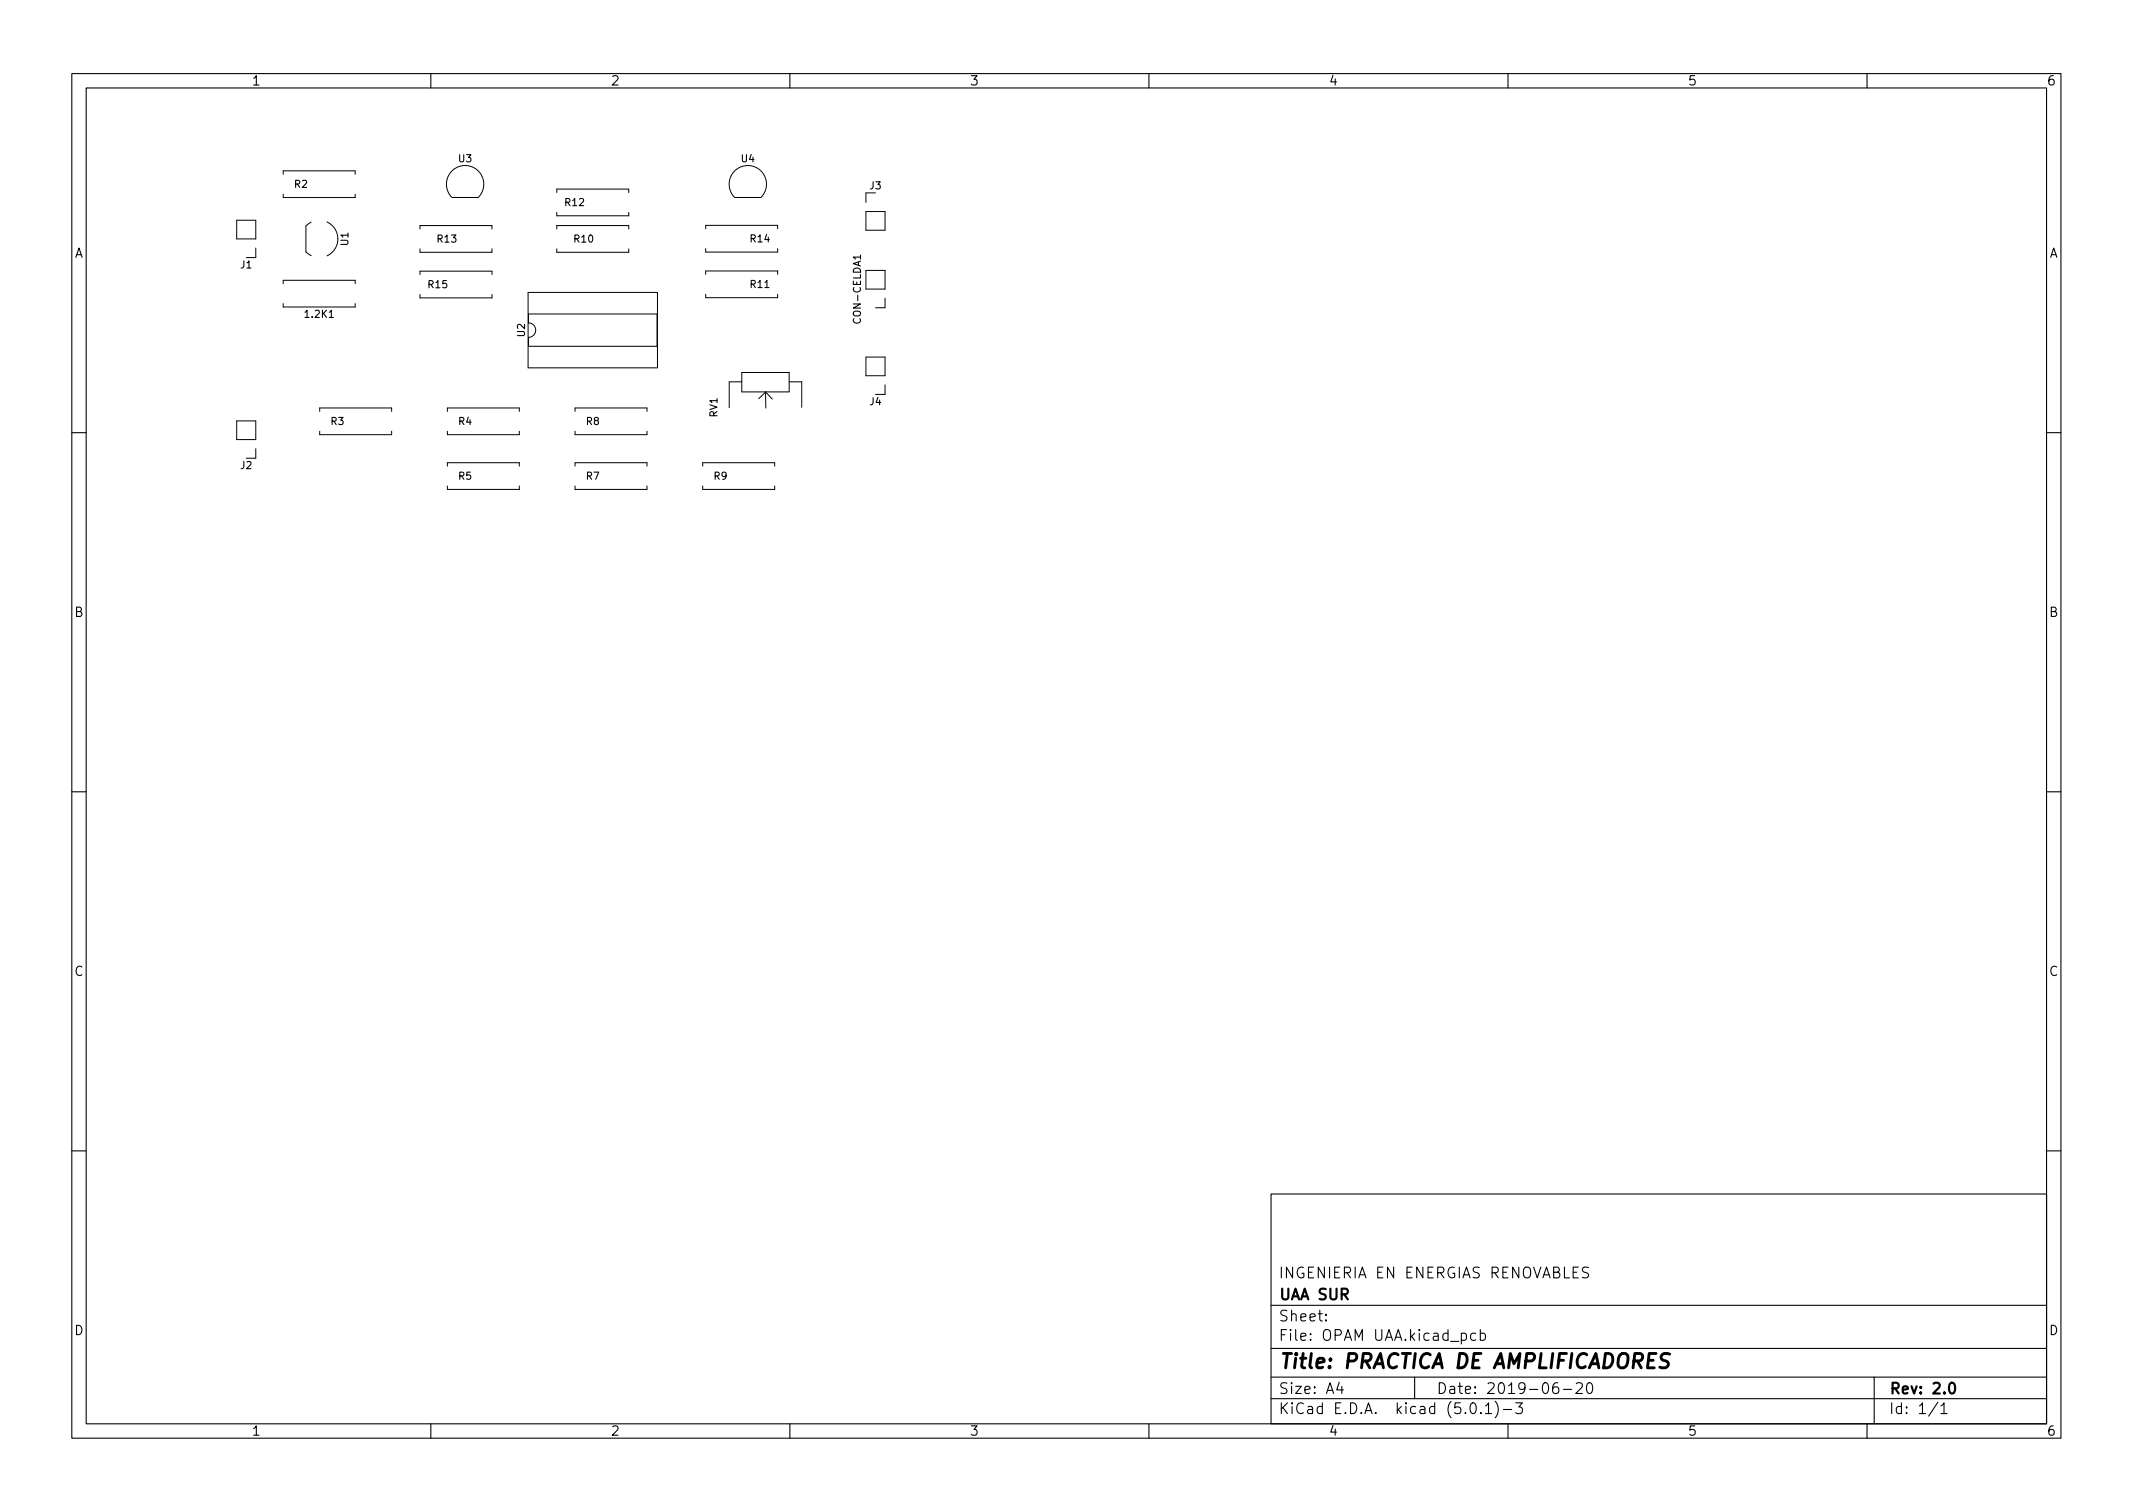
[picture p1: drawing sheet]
<svg xmlns="http://www.w3.org/2000/svg" width="297mm" height="210mm" viewBox="0 0 297 210" stroke-linecap="round" stroke-linejoin="round" font-family="sans-serif">
<defs><g id="words">
<text font-size="2.8" x="178" y="190.6">Title: PRACTICA DE AMPLIFICADORES</text>
<g font-size="2.1">
<text x="178" y="178">INGENIERIA EN ENERGIAS RENOVABLES</text>
<text x="178" y="184">Sheet:</text>
<text x="178" y="181">UAA SUR</text>
<text x="178" y="186.7">File: OPAM UAA.kicad_pcb</text>
<text x="178" y="196.9">KiCad E.D.A. kicad (5.0.1)-3</text>
<text x="178" y="194.1">Size: A4</text>
<text x="200" y="194.1">Date: 2019-06-20</text>
<text x="263" y="194.1">Rev: 2.0</text>
<text x="263" y="196.9">Id: 1/1</text>
</g>
<g font-size="1.8">
<text x="35" y="11.9">1</text>
<text x="85" y="11.9">2</text>
<text x="135" y="11.9">3</text>
<text x="185" y="11.9">4</text>
<text x="235" y="11.9">5</text>
<text x="285" y="11.9">6</text>
<text x="10.3" y="35.9">A</text>
<text x="285.3" y="35.9">A</text>
<text x="10.3" y="85.9">B</text>
<text x="285.3" y="85.9">B</text>
<text x="10.3" y="135.9">C</text>
<text x="285.3" y="135.9">C</text>
<text x="10.3" y="185.9">D</text>
<text x="285.3" y="185.9">D</text>
<text x="35" y="199.9">1</text>
<text x="85" y="199.9">2</text>
<text x="135" y="199.9">3</text>
<text x="185" y="199.9">4</text>
<text x="235" y="199.9">5</text>
<text x="285" y="199.9">6</text>
</g>
<g font-size="1.4">
<text x="63.9" y="22.6">U3</text>
<text x="103.2" y="22.6">U4</text>
<text x="41" y="26.1">R2</text>
<text x="78.7" y="28.7">R12</text>
<text x="121.1" y="26.4">J3</text>
<text x="48.5" y="34.2" transform="rotate(-90 48.5 34.2)">U1</text>
<text x="61" y="33.8">R13</text>
<text x="80" y="33.8">R10</text>
<text x="104.5" y="33.7">R14</text>
<text x="33.5" y="37.4">J1</text>
<text x="59.7" y="40.1">R15</text>
<text x="104.5" y="40.1">R11</text>
<text x="42.6" y="44.2">1.2K1</text>
<text x="73.1" y="46.9" transform="rotate(-90 73.1 46.9)">U2</text>
<text x="119.9" y="44.8" transform="rotate(-90 119.9 44.8)">CON-CELDA1</text>
<text x="46.1" y="59.2">R3</text>
<text x="63.9" y="59.2">R4</text>
<text x="81.7" y="59.2">R8</text>
<text x="99.9" y="58.1" transform="rotate(-90 99.9 58.1)">RV1</text>
<text x="121.1" y="56.4">J4</text>
<text x="33.5" y="65.3">J2</text>
<text x="63.9" y="66.8">R5</text>
<text x="81.7" y="66.8">R7</text>
<text x="99.4" y="66.8">R9</text>
</g>
</g></defs>
<g fill="none" stroke="#000" stroke-width=".15">
<path d="M10 10.2h277v190.1h-277zM12 12.2h273v186.1h-273zM60 10.2v2M110 10.2v2M160 10.2v2M210 10.2v2M260 10.2v2M10 60.2h2M285 60.2h2M10 110.2h2M285 110.2h2M10 160.2h2"/>
<path d="M177 166.3h108v32h-108zM221.2 176.5l-.2-.1-.5 .1a.36 .36 0 0 0-.1 .4 .36 .36 0 0 0 .2 .2 .55 .55 0 0 1 .6 .4l-.1 .3-.2 .1h-.5M285 160.2h2M60 198.3v2M110 198.3v2M160 198.3v2M177 194.8h108M177 191.8h108M177 187.8h108M177 181.8h108M184.6 183.8l.1 .1h-.1v-.1v.1M184.6 183l.1 .1h-.1v-.1v.1"/>
<path d="M186.5 192.5l-.4 1h1M186.9 193v1M197 191.8v3M203.5 185.7l.4-.1 .3 .3v.4l-.1 .3h-.2h-.4M204.9 195.4a.36 .36 0 0 1 .6 .2 .77 .77 0 0 1-.4 1.2 1 1 0 0 1-.2-1.4zM205.5 185.7l-.4-.1-.3 .3v.4l.1 .3h.2h.4M206.1 185.7l.5-.1 .3 .3v.4l-.2 .3h-.1h-.5M206.1 185.1v1.5M206.2 196.7l.1 .1h-.1h-.1l.1-.1v.1M206.9 195.8l.4-.5v1.5M206.9 196.8h.8M208.2 195.1a1.72 1.72 0 0 1 0 2.3"/>
<path d="M209.4 196.3h1.1M210 198.3v2M211.1 195.3h.9l-.5 .6a.41 .41 0 0 1 .5 .3v.3l-.1 .3h-.6l-.2-.1M216.9 192.5a.59 .59 0 0 0-.7 .7v.5l.2 .3h.4l.2-.1 .1-.5-.2-.2-.4-.1-.3 .3M217.7 193.5h1.2M219.5 192.7l.2-.2 .5 .1a.41 .41 0 0 1 .1 .6l-.9 .8h1M221.1 192.6a.36 .36 0 0 1 .6 .2 .77 .77 0 0 1-.4 1.2 1 1 0 0 1-.2-1.4zM260 198.3v2M261 191.8v6.5M269.9 195.3l-1.3 1.9M270.3 195.8l.4-.5v1.5M270.3 196.8h.8"/>
</g>
<path d="M271.6 192.6a.36 .36 0 0 1 .6 .2 .77 .77 0 0 1-.4 1.2 1 1 0 0 1-.2-1.4z" fill="none" stroke="#000" stroke-width=".3"/>
<path d="M232.5 188.6a.85 .85 0 0 0-1 .1 .45 .45 0 0 0 .1 .7l.4 .1a.49 .49 0 0 1 .3 .5 .49 .49 0 0 1-.4 .5l-.8-.1" fill="none" stroke="#000" stroke-width=".4"/>
<g fill="none" stroke="#000" stroke-width=".14">
<path d="M33 30.7h2.6v2.6h-2.6zM35.6 34.5v1.4h-1.3M39.4 24.3v-.5h10.1v.5M39.4 27v.5h10.1v-.5M39.4 39.5v-.5h10.1v.5M43.3 30.9l-.7 .6v3.6l.7 .5M45.5 30.9a2.6 2.6 0 0 1 1.5 2.4 2.6 2.6 0 0 1-1.5 2.3M58.5 31.9v-.5h10v.5M58.5 34.6v.5h10v-.5M58.5 38.2v-.4h10v.4M62.9 27.5a2.6 2.6 0 0 1 0-3.7 2.6 2.6 0 0 1 3.7 0 2.6 2.6 0 0 1 0 3.7M63 27.5h3.6"/>
<path d="M77.5 26.8v-.5h10.1v.5M77.5 29.6v.4h10.1v-.4M77.5 31.9v-.5h10.1v.5M77.5 34.6v.5h10.1v-.5M98.3 31.9v-.5h10v.5M98.3 34.6v.5h10v-.5M98.3 38.2v-.5h10v.5M102.3 27.5a2.6 2.6 0 0 1 0-3.7 2.6 2.6 0 0 1 3.7 0 2.6 2.6 0 0 1 0 3.7M102.3 27.5h3.6M120.6 29.5h2.6v2.6h-2.6zM120.6 37.7h2.6v2.6h-2.6zM121.9 26.9h-1.3v1.3"/>
<path d="M33 58.6h2.6v2.6h-2.6zM39.4 42.3v.4h10.1v-.4M44.5 57.3v-.5h10v.5M58.5 41v.5h10v-.5M62.3 57.3v-.5h10v.5M73.5 40.7h18.1v10.5h-18.1zM73.6 43.7h17.9v4.5h-17.9v-1.2a1 1 0 0 0 1-1 1 1 0 0 0-1-1zM80.1 57.3v-.5h10v.5M98.3 41v.5h10v-.5M103.3 51.9h6.6v2.7h-6.6zM103.3 53.2h-1.8v3.6M106.7 54.6l-1 .9"/>
<path d="M107.5 55.6l-.9-1 .1 2.2M109.9 53.2h1.8v3.5M120.6 49.7h2.6v2.6h-2.6zM123.2 41.5v1.4h-1.3M123.2 53.6v1.3h-1.3M35.6 62.5v1.3h-1.3M44.5 60v.5h10v-.5M62.3 60v.5h10v-.5M62.3 64.9v-.5h10v.5M62.3 67.7v.4h10v-.4M80.1 60v.5h10v-.5M80.1 67.7v.4h10v-.4"/>
<path d="M80.1 64.9v-.5h10v.5M97.9 67.7v.4h10v-.4M97.9 64.9v-.5h10v.5"/>
</g>
<use href="#words"/>
</svg>
